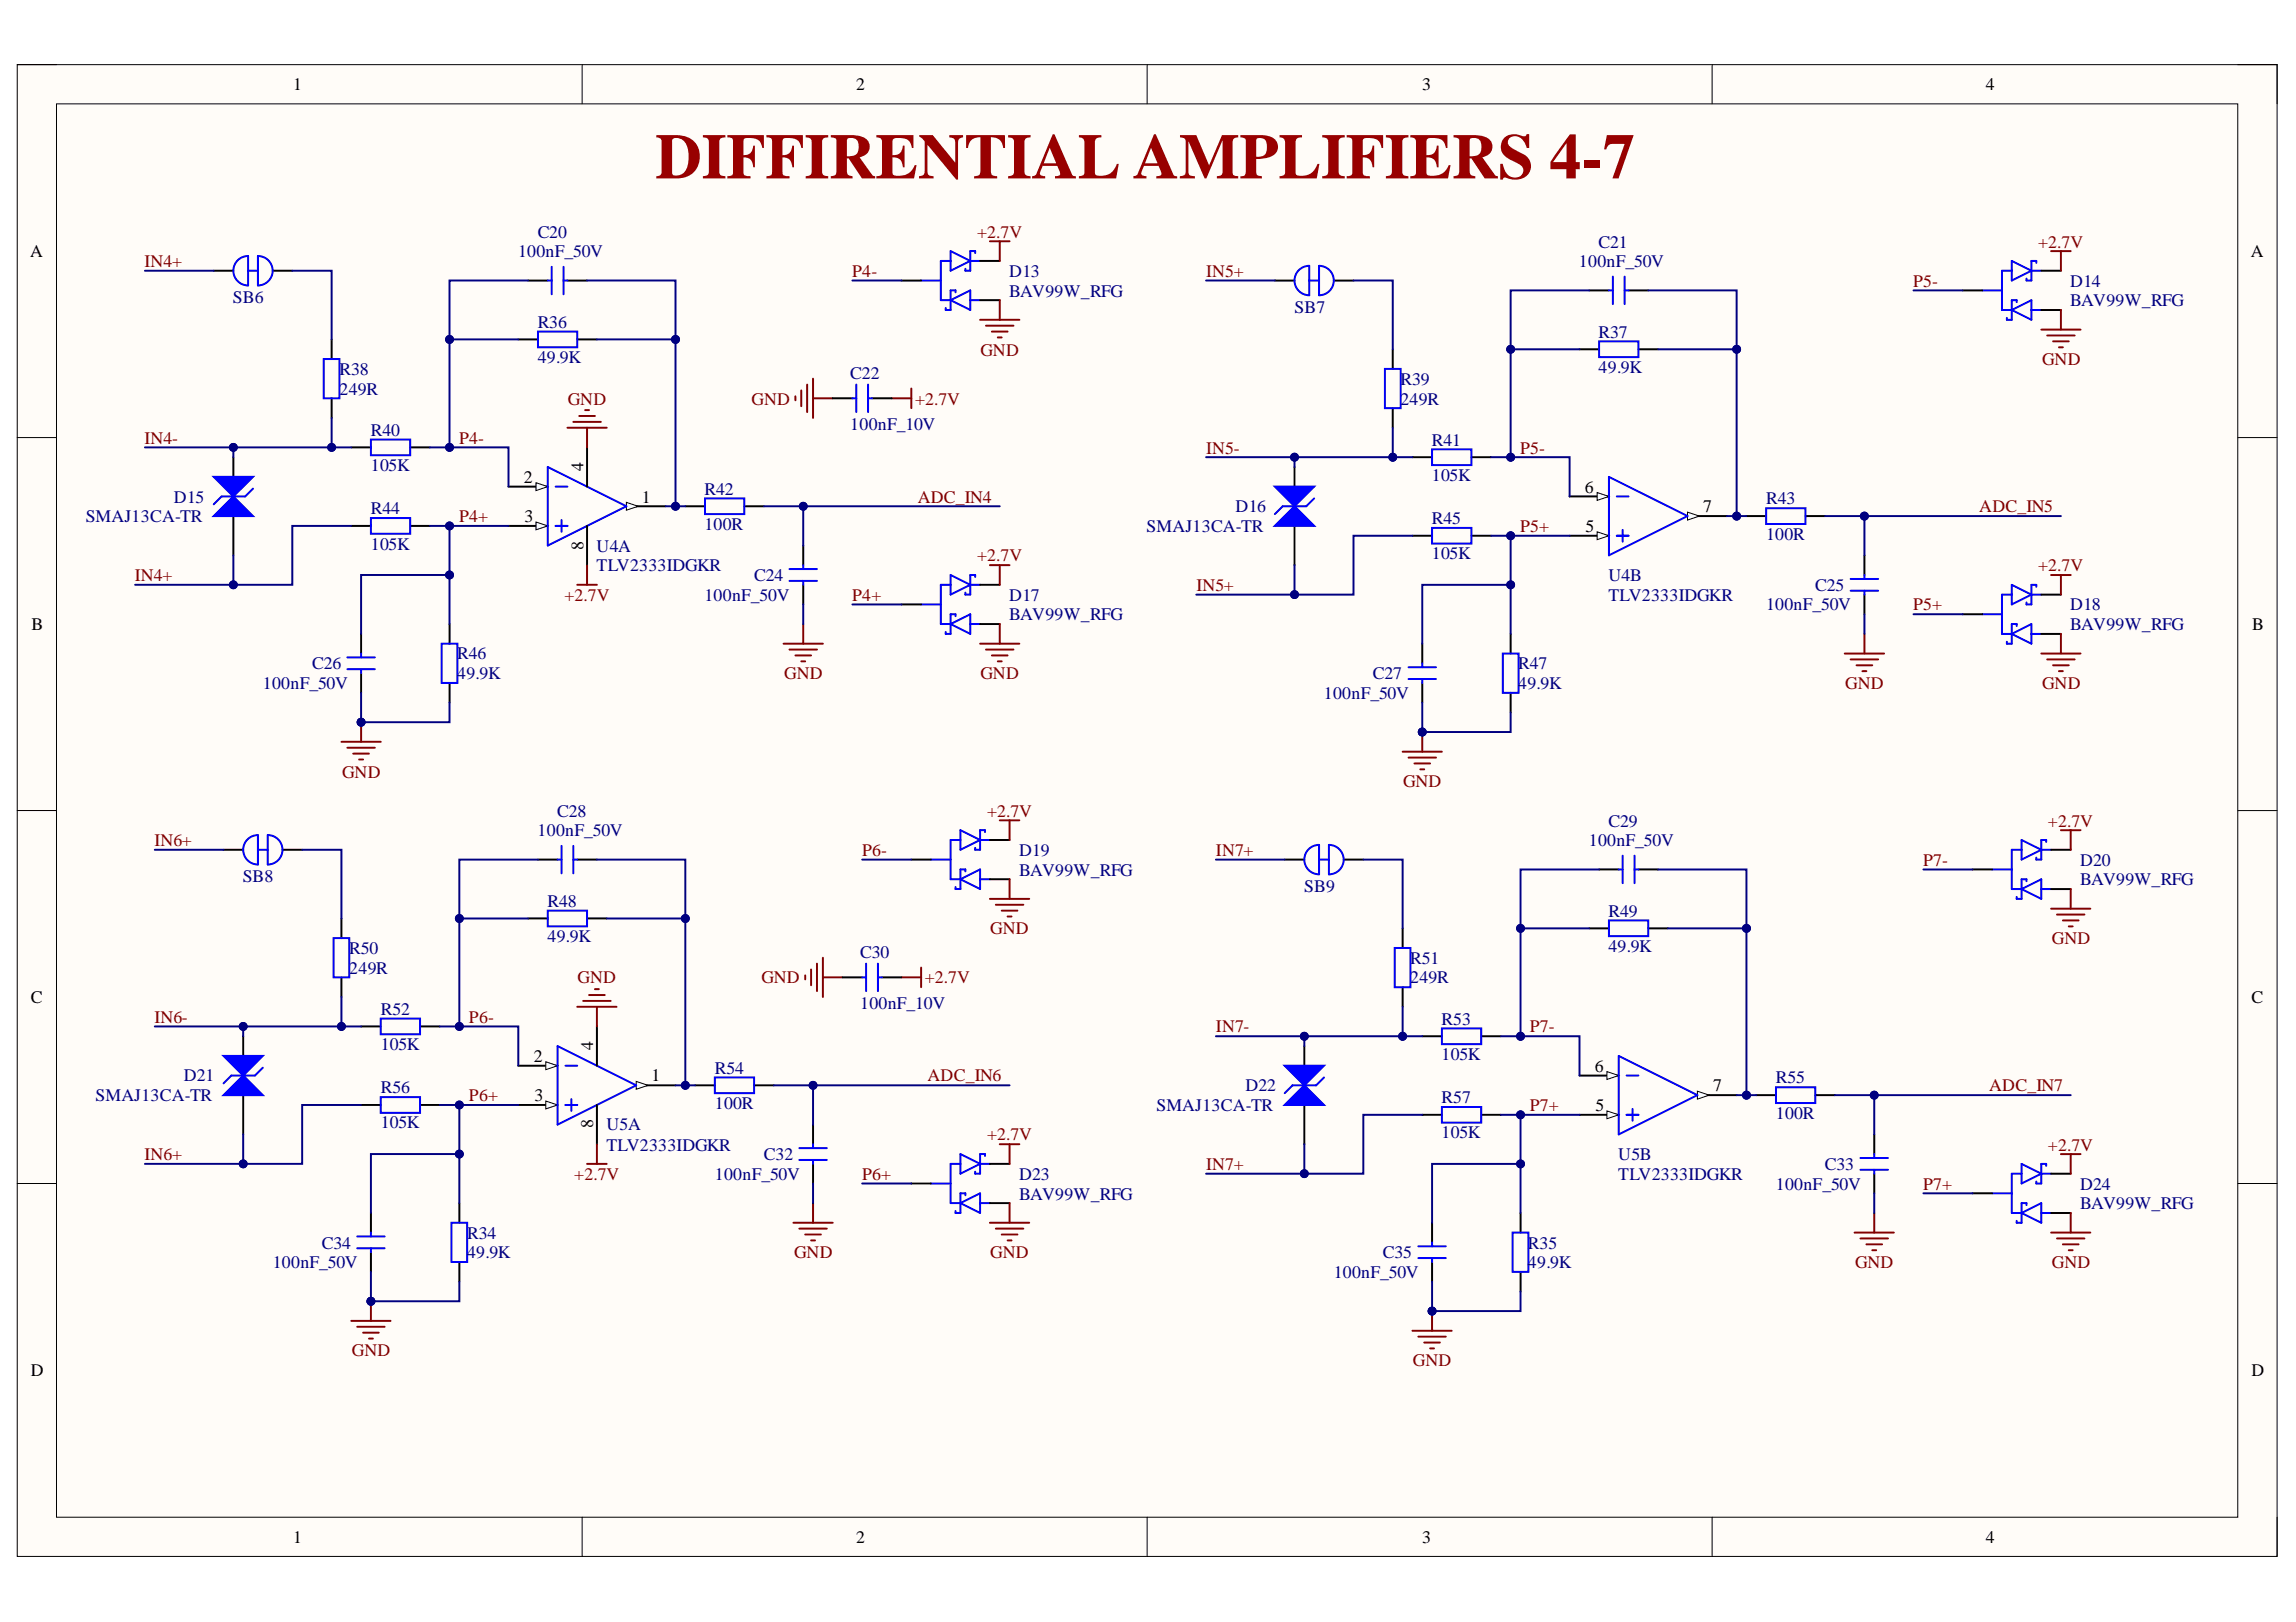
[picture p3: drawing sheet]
<svg xmlns="http://www.w3.org/2000/svg" width="297mm" height="210mm" viewBox="0 0 297 210" stroke-linecap="round" stroke-linejoin="round" font-family="sans-serif">
<defs><g id="words">
<text font-size="8.3" fill="#980000" x="84.8" y="23.1">DIFFIRENTIAL AMPLIFIERS 4-7</text>
<g font-size="2.3">
<text x="37.9" y="11.7">1</text>
<text x="110.8" y="11.7">2</text>
<text x="184" y="11.7">3</text>
<text x="256.9" y="11.7">4</text>
<text x="3.9" y="33.3">A</text>
<text x="291.2" y="33.3">A</text>
<text x="67.8" y="62.5">2</text>
<text x="75.5" y="61" transform="rotate(-90 75.5 61)">4</text>
<text x="83" y="65">1</text>
<text x="205" y="63.8">6</text>
<text x="67.9" y="67.6">3</text>
<text x="75.5" y="71.1" transform="rotate(-90 75.5 71.1)">8</text>
<text x="205.1" y="68.8">5</text>
<text x="220.4" y="66.3">7</text>
<text x="4.1" y="81.5">B</text>
<text x="291.4" y="81.5">B</text>
<text x="4" y="129.8">C</text>
<text x="291.3" y="129.8">C</text>
<text x="69.1" y="137.4">2</text>
<text x="76.8" y="135.9" transform="rotate(-90 76.8 135.9)">4</text>
<text x="69.1" y="142.5">3</text>
<text x="84.3" y="139.9">1</text>
<text x="206.3" y="138.7">6</text>
<text x="206.4" y="143.8">5</text>
<text x="221.6" y="141.2">7</text>
<text x="76.8" y="146" transform="rotate(-90 76.8 146)">8</text>
<text x="4" y="178.1">D</text>
<text x="291.3" y="178.1">D</text>
<text x="37.9" y="199.6">1</text>
<text x="110.8" y="199.6">2</text>
<text x="184" y="199.6">3</text>
<text x="256.9" y="199.6">4</text>
</g>
<g font-size="2.3" fill="#800000">
<text x="18.7" y="34.6">IN4+</text>
<text x="110.3" y="35.9">P4-</text>
<text x="126.4" y="30.8">+2.7V</text>
<text x="156" y="35.9">IN5+</text>
<text x="263.7" y="32.1">+2.7V</text>
<text x="247.5" y="37.1">P5-</text>
<text x="126.8" y="46">GND</text>
<text x="264.2" y="47.3">GND</text>
<text x="73.5" y="52.3">GND</text>
<text x="97.2" y="52.3">GND</text>
<text x="118.4" y="52.3">+2.7V</text>
<text x="18.7" y="57.4">IN4-</text>
<text x="59.4" y="57.4">P4-</text>
<text x="156" y="58.7">IN5-</text>
<text x="196.7" y="58.7">P5-</text>
<text x="118.7" y="65">ADC_IN4</text>
<text x="59.4" y="67.6">P4+</text>
<text x="196.7" y="68.8">P5+</text>
<text x="256.1" y="66.3">ADC_IN5</text>
<text x="17.4" y="75.2">IN4+</text>
<text x="73" y="77.7">+2.7V</text>
<text x="110.3" y="77.7">P4+</text>
<text x="126.4" y="72.6">+2.7V</text>
<text x="154.8" y="76.4">IN5+</text>
<text x="263.7" y="73.9">+2.7V</text>
<text x="247.5" y="79">P5+</text>
<text x="101.5" y="87.9">GND</text>
<text x="126.8" y="87.9">GND</text>
<text x="238.7" y="89.2">GND</text>
<text x="264.2" y="89.2">GND</text>
<text x="44.3" y="100.6">GND</text>
<text x="181.5" y="101.9">GND</text>
<text x="127.7" y="105.7">+2.7V</text>
<text x="265" y="107">+2.7V</text>
<text x="20" y="109.5">IN6+</text>
<text x="111.5" y="110.8">P6-</text>
<text x="157.3" y="110.8">IN7+</text>
<text x="248.8" y="112">P7-</text>
<text x="128.1" y="120.9">GND</text>
<text x="265.5" y="122.2">GND</text>
<text x="74.7" y="127.3">GND</text>
<text x="98.5" y="127.3">GND</text>
<text x="119.7" y="127.3">+2.7V</text>
<text x="20" y="132.3">IN6-</text>
<text x="60.7" y="132.3">P6-</text>
<text x="157.3" y="133.6">IN7-</text>
<text x="197.9" y="133.6">P7-</text>
<text x="60.7" y="142.5">P6+</text>
<text x="120" y="139.9">ADC_IN6</text>
<text x="197.9" y="143.7">P7+</text>
<text x="257.3" y="141.2">ADC_IN7</text>
<text x="127.7" y="147.6">+2.7V</text>
<text x="265" y="148.9">+2.7V</text>
<text x="18.7" y="150.2">IN6+</text>
<text x="74.3" y="152.7">+2.7V</text>
<text x="111.5" y="152.7">P6+</text>
<text x="156" y="151.4">IN7+</text>
<text x="248.8" y="154">P7+</text>
<text x="102.7" y="162.9">GND</text>
<text x="128.1" y="162.9">GND</text>
<text x="240" y="164.1">GND</text>
<text x="265.5" y="164.1">GND</text>
<text x="45.5" y="175.5">GND</text>
<text x="182.8" y="176.8">GND</text>
</g>
<g font-size="2.3" fill="#000080">
<text x="67" y="33.3">100nF_50V</text>
<text x="69.6" y="30.8">C20</text>
<text x="130.6" y="35.9">D13</text>
<text x="204.3" y="34.6">100nF_50V</text>
<text x="206.8" y="32.1">C21</text>
<text x="30.1" y="39.2">SB6</text>
<text x="130.6" y="38.4">BAV99W_RFG</text>
<text x="167.5" y="40.5">SB7</text>
<text x="267.8" y="37.1">D14</text>
<text x="267.8" y="39.7">BAV99W_RFG</text>
<text x="69.6" y="42.5">R36</text>
<text x="69.6" y="47">49.9K</text>
<text x="206.8" y="43.7">R37</text>
<text x="43.9" y="48.5">R38</text>
<text x="43.9" y="51.1">249R</text>
<text x="110" y="49">C22</text>
<text x="181.2" y="49.8">R39</text>
<text x="181.2" y="52.3">249R</text>
<text x="206.8" y="48.3">49.9K</text>
<text x="48" y="56.4">R40</text>
<text x="110" y="55.6">100nF_10V</text>
<text x="185.2" y="57.7">R41</text>
<text x="22.5" y="65">D15</text>
<text x="48" y="61">105K</text>
<text x="91.1" y="64">R42</text>
<text x="185.2" y="62.2">105K</text>
<text x="228.5" y="65.3">R43</text>
<text x="11.1" y="67.6">SMAJ13CA-TR</text>
<text x="48" y="66.6">R44</text>
<text x="48" y="71.1">105K</text>
<text x="77.2" y="71.4">U4A</text>
<text x="91.1" y="68.6">100R</text>
<text x="148.3" y="68.8">SMAJ13CA-TR</text>
<text x="159.9" y="66.3">D16</text>
<text x="185.2" y="67.8">R45</text>
<text x="228.5" y="69.8">100R</text>
<text x="77.2" y="73.9">TLV2333IDGKR</text>
<text x="91.1" y="77.7">100nF_50V</text>
<text x="97.6" y="75.2">C24</text>
<text x="130.6" y="77.7">D17</text>
<text x="185.2" y="72.4">105K</text>
<text x="208.1" y="75.2">U4B</text>
<text x="208.1" y="77.7">TLV2333IDGKR</text>
<text x="234.8" y="76.4">C25</text>
<text x="130.6" y="80.2">BAV99W_RFG</text>
<text x="228.5" y="79">100nF_50V</text>
<text x="267.8" y="79">D18</text>
<text x="267.8" y="81.5">BAV99W_RFG</text>
<text x="34" y="89.2">100nF_50V</text>
<text x="40.4" y="86.6">C26</text>
<text x="59.2" y="85.3">R46</text>
<text x="59.2" y="87.9">49.9K</text>
<text x="177.6" y="87.9">C27</text>
<text x="196.4" y="86.6">R47</text>
<text x="196.4" y="89.2">49.9K</text>
<text x="171.3" y="90.5">100nF_50V</text>
<text x="72.1" y="105.7">C28</text>
<text x="208.1" y="107">C29</text>
<text x="69.6" y="108.2">100nF_50V</text>
<text x="131.8" y="110.8">D19</text>
<text x="131.8" y="113.3">BAV99W_RFG</text>
<text x="205.5" y="109.5">100nF_50V</text>
<text x="269.1" y="112">D20</text>
<text x="31.4" y="114.2">SB8</text>
<text x="70.8" y="117.4">R48</text>
<text x="168.7" y="115.4">SB9</text>
<text x="208.1" y="118.6">R49</text>
<text x="269.1" y="114.6">BAV99W_RFG</text>
<text x="45.2" y="123.5">R50</text>
<text x="45.2" y="126">249R</text>
<text x="70.8" y="121.9">49.9K</text>
<text x="111.3" y="124">C30</text>
<text x="182.4" y="124.7">R51</text>
<text x="208.1" y="123.2">49.9K</text>
<text x="49.3" y="131.3">R52</text>
<text x="111.3" y="130.6">100nF_10V</text>
<text x="182.4" y="127.3">249R</text>
<text x="49.3" y="135.9">105K</text>
<text x="186.5" y="132.6">R53</text>
<text x="186.5" y="137.2">105K</text>
<text x="12.4" y="142.5">SMAJ13CA-TR</text>
<text x="23.8" y="139.9">D21</text>
<text x="49.3" y="141.5">R56</text>
<text x="92.5" y="138.9">R54</text>
<text x="92.5" y="143.5">100R</text>
<text x="149.6" y="143.8">SMAJ13CA-TR</text>
<text x="161.1" y="141.2">D22</text>
<text x="186.5" y="142.7">R57</text>
<text x="229.8" y="140.2">R55</text>
<text x="49.3" y="146">105K</text>
<text x="78.4" y="146.3">U5A</text>
<text x="78.4" y="148.9">TLV2333IDGKR</text>
<text x="186.5" y="147.3">105K</text>
<text x="229.8" y="144.8">100R</text>
<text x="92.5" y="152.7">100nF_50V</text>
<text x="98.8" y="150.2">C32</text>
<text x="131.8" y="152.7">D23</text>
<text x="131.8" y="155.2">BAV99W_RFG</text>
<text x="209.4" y="150.2">U5B</text>
<text x="209.4" y="152.7">TLV2333IDGKR</text>
<text x="229.7" y="154">100nF_50V</text>
<text x="236.1" y="151.4">C33</text>
<text x="269.1" y="154">D24</text>
<text x="41.6" y="161.6">C34</text>
<text x="60.4" y="160.3">R34</text>
<text x="197.7" y="161.6">R35</text>
<text x="269.1" y="156.5">BAV99W_RFG</text>
<text x="35.3" y="164.1">100nF_50V</text>
<text x="60.4" y="162.9">49.9K</text>
<text x="172.5" y="165.4">100nF_50V</text>
<text x="178.9" y="162.9">C35</text>
<text x="197.7" y="164.1">49.9K</text>
</g>
</g></defs>
<path d="M2.2 8.4h292.4v193h-292.4z" fill-rule="evenodd" fill="#fffcf8"/>
<path d="M2.2 8.4h292.4v193h-292.4z" fill="none" stroke="#000" stroke-width=".13"/>
<path d="M7.3 13.4h282.2v182.9h-282.2z" fill-rule="evenodd" fill="#fffcf8"/>
<g fill="none" stroke="#000" stroke-width=".13">
<path d="M2.2 8.4h5.1M7.3 13.4h282.2v182.9h-282.2zM75.3 8.4v5M148.4 8.4v5M221.5 8.4v5M289.5 8.4h5.1v5M2.2 56.6h5.1M289.5 56.6h5.1M2.2 104.9h5.1M289.5 104.9h5.1M2.2 153.2h5.1M289.5 153.2h5.1"/>
<path d="M75.3 196.3v5.1M148.4 196.3v5.1M221.5 196.3v5.1M294.6 196.3v5.1"/>
</g>
<path d="M81 65.5h5.1" fill="none" stroke="#000" stroke-width=".25"/>
<path d="M81 65l1.6 .5-1.6 .5z" fill="#f8fcff"/>
<path d="M81 65l1.6 .5-1.6 .5z" fill="none" stroke="#000" stroke-width=".13"/>
<path d="M65.8 63h5.1" fill="none" stroke="#000" stroke-width=".25"/>
<path d="M69.3 62.5l1.6 .5-1.6 .5z" fill="#f8fcff"/>
<path d="M69.3 62.5l1.6 .5-1.6 .5z" fill="none" stroke="#000" stroke-width=".13"/>
<path d="M65.8 68.1h5.1" fill="none" stroke="#000" stroke-width=".25"/>
<path d="M69.3 67.6l1.6 .5-1.6 .5z" fill="#f8fcff"/>
<path d="M69.3 67.6l1.6 .5-1.6 .5z" fill="none" stroke="#000" stroke-width=".13"/>
<g fill="none" stroke="#00f" stroke-width=".25">
<path d="M70.9 36.3h.5M71.4 34.5v3.6M72.9 36.3h.5M72.9 34.5v3.6M119.2 36.3h2.5M123 32.5l2.5 1.3-2.5 1.2zM123 33.8h-1.3v5h1.3M123 38.8l2.5-1.2v2.5zM123.6 37.8v-.2h-.6v2.5h-.7v-.2M125.5 38.8h1.3M125.5 33.8h1.3M126.2 32.7v-.2h-.7v2.5h-.6v-.2"/>
<path d="M41.9 46.5h2v5h-2zM48 56.9h5.1v2h-5.1zM69.6 42.9h5.1v2h-5.1zM110.3 51.5h.5M110.8 49.8v3.5M112.3 49.8v3.5M112.3 51.5h.5M48 67h5.1v2.1h-5.1zM70.9 60.4l10.1 5.1-10.1 5.1zM71.9 63h1.5M71.9 68.1h1.5M72.6 67.3v1.5"/>
<path d="M91.2 64.5h5.1v2h-5.1zM119.2 78.2h2.5M123 74.4l2.5 1.3-2.5 1.2zM123 75.7h-1.3v5.1h1.3M123.6 79.7v-.2h-.6v2.5h-.7v-.2M125.5 75.7h1.3M126.2 74.7v-.3h-.7v2.5h-.6v-.2M44.9 86.6h3.6M44.9 85.1h3.6M46.7 84.6v.5M46.7 86.6v.5M57.1 83.3h2.1v5.1h-2.1z"/>
<path d="M123 80.8l2.5-1.3v2.5zM125.5 80.8h1.3"/>
</g>
<g fill="none" stroke="#000" stroke-width=".25">
<path d="M68.3 36.3h2.6M73.4 36.3h2.5M116.6 36.3h2.6M126.8 38.8h2.5M126.8 33.8h2.5M30.2 59.2v5M42.9 43.9v2.6M42.9 51.5v2.6M45.4 57.9h2.6M53.1 57.9h2.5M67.1 43.9h2.5M74.7 43.9h2.5"/>
<path d="M75.9 57.9v5.1M107.7 51.5h2.6M112.8 51.5h2.6M30.2 66.8v5.1M45.4 68.1h2.6M53.1 68.1h2.5M75.9 68.1v5M88.7 65.5h2.5M96.3 65.5h2.5M116.6 78.2h2.6M126.8 75.7h2.5M46.7 82v2.6"/>
<path d="M46.7 87.1v2.6M58.2 80.8v2.5M58.2 88.4v2.5M126.8 80.8h2.5"/>
</g>
<g fill="none" stroke="#800000" stroke-width=".25">
<path d="M128.1 31.2h2.5M129.3 31.2v2.6M129.3 38.8v2.6M73.4 55.4h5.1M74.2 54.6h3.5M74.9 53.8h2.1M75.7 53.1h.5M75.9 55.4v2.5M102.9 51.3v.5M103.7 50.5v2.1M104.4 49.8v3.5M105.2 49v5.1"/>
<path d="M105.2 51.5h2.5M115.4 51.5h2.5M117.9 50.3v2.5M126.8 41.4h5.1M127.6 42.1h3.5M128.3 42.9h2.1M129.1 43.7h.5M74.7 75.7h2.5M75.9 73.1v2.6M128.1 73.1h2.5M129.3 73.1v2.6M126.8 83.3h5.1"/>
<path d="M127.6 84.1h3.5M128.3 84.8h2.1M129.1 85.6h.5M129.3 80.8v2.5"/>
</g>
<path d="M30.2 64.2l2.5 2.6h-5z" fill="#00f"/>
<path d="M30.2 64.2l2.5 2.6h-5zM32.7 63.2l-1 1h-3l-1 1.1" fill="none" stroke="#00f" stroke-width=".25"/>
<path d="M27.7 61.7h5l-2.5 2.5z" fill="#00f"/>
<path d="M30.7 33.7l.9-.5 .5-.1v3.8a1.91 1.91 0 0 1-1.8-1.1 1.91 1.91 0 0 1 .4-2.1zM32.1 35h1.3M33.4 33.1a1.91 1.91 0 0 1 1.9 1.9 1.91 1.91 0 0 1-1.9 1.9zM27.7 61.7h5l-2.5 2.5z" fill="none" stroke="#00f" stroke-width=".25"/>
<path d="M27.7 35h2.5M35.3 35h2.5" fill="none" stroke="#000" stroke-width=".25"/>
<path d="M44.2 96h5.1M44.9 96.8h3.6M45.7 97.5h2M46.5 98.3h.5M46.7 93.5v2.5" fill="none" stroke="#800000" stroke-width=".25"/>
<circle cx="46.7" cy="93.5" r=".51" fill="#000080"/>
<circle cx="46.7" cy="93.5" r=".51" fill="none" stroke="#000080" stroke-width=".13"/>
<path d="M103.9 70.6v2.5M103.9 75.7v2.5" fill="none" stroke="#000" stroke-width=".25"/>
<path d="M102.1 75.2h3.6M102.1 73.6h3.6M103.9 73.1v.5M103.9 75.2v.5" fill="none" stroke="#00f" stroke-width=".25"/>
<path d="M101.4 83.3h5.1M102.1 84.1h3.6M102.9 84.8h2M103.7 85.6h.5M103.9 80.8v2.5" fill="none" stroke="#800000" stroke-width=".25"/>
<path d="M55.6 68.1h10.2" fill="none" stroke="#000080" stroke-width=".25"/>
<circle cx="58.2" cy="68.1" r=".51" fill="#000080"/>
<circle cx="58.2" cy="68.1" r=".51" fill="none" stroke="#000080" stroke-width=".13"/>
<path d="M55.6 57.9h2.6M110.3 78.2h6.3" fill="none" stroke="#000080" stroke-width=".25"/>
<circle cx="58.2" cy="57.9" r=".51" fill="#000080"/>
<circle cx="58.2" cy="57.9" r=".51" fill="none" stroke="#000080" stroke-width=".13"/>
<path d="M45.4 68.1h-7.6v7.6h-20.3" fill="none" stroke="#000080" stroke-width=".25"/>
<circle cx="30.2" cy="75.7" r=".51" fill="#000080"/>
<circle cx="30.2" cy="75.7" r=".51" fill="none" stroke="#000080" stroke-width=".13"/>
<path d="M42.9 57.9h2.5" fill="none" stroke="#000080" stroke-width=".25"/>
<circle cx="42.9" cy="57.9" r=".51" fill="#000080"/>
<circle cx="42.9" cy="57.9" r=".51" fill="none" stroke="#000080" stroke-width=".13"/>
<path d="M86.1 65.5h1.3" fill="none" stroke="#000080" stroke-width=".25"/>
<circle cx="87.4" cy="65.5" r=".51" fill="#000080"/>
<circle cx="87.4" cy="65.5" r=".51" fill="none" stroke="#000080" stroke-width=".13"/>
<path d="M42.9 54.1v3.8h-24.2" fill="none" stroke="#000080" stroke-width=".25"/>
<circle cx="30.2" cy="57.9" r=".51" fill="#000080"/>
<circle cx="30.2" cy="57.9" r=".51" fill="none" stroke="#000080" stroke-width=".13"/>
<circle cx="42.9" cy="57.9" r=".51" fill="#000080"/>
<circle cx="42.9" cy="57.9" r=".51" fill="none" stroke="#000080" stroke-width=".13"/>
<path d="M58.2 68.1v12.7" fill="none" stroke="#000080" stroke-width=".25"/>
<circle cx="58.2" cy="68.1" r=".51" fill="#000080"/>
<circle cx="58.2" cy="68.1" r=".51" fill="none" stroke="#000080" stroke-width=".13"/>
<circle cx="58.2" cy="74.4" r=".51" fill="#000080"/>
<circle cx="58.2" cy="74.4" r=".51" fill="none" stroke="#000080" stroke-width=".13"/>
<path d="M46.7 89.7v3.8" fill="none" stroke="#000080" stroke-width=".25"/>
<circle cx="46.7" cy="93.5" r=".51" fill="#000080"/>
<circle cx="46.7" cy="93.5" r=".51" fill="none" stroke="#000080" stroke-width=".13"/>
<path d="M58.2 90.9v2.6h-11.5" fill="none" stroke="#000080" stroke-width=".25"/>
<circle cx="46.7" cy="93.5" r=".51" fill="#000080"/>
<circle cx="46.7" cy="93.5" r=".51" fill="none" stroke="#000080" stroke-width=".13"/>
<path d="M30.2 57.9v1.3" fill="none" stroke="#000080" stroke-width=".25"/>
<circle cx="30.2" cy="57.9" r=".51" fill="#000080"/>
<circle cx="30.2" cy="57.9" r=".51" fill="none" stroke="#000080" stroke-width=".13"/>
<path d="M30.2 71.9v3.8" fill="none" stroke="#000080" stroke-width=".25"/>
<circle cx="30.2" cy="75.7" r=".51" fill="#000080"/>
<circle cx="30.2" cy="75.7" r=".51" fill="none" stroke="#000080" stroke-width=".13"/>
<path d="M18.7 35h9M37.8 35h5.1v8.9M58.2 74.4h-11.5v7.6" fill="none" stroke="#000080" stroke-width=".25"/>
<circle cx="58.2" cy="74.4" r=".51" fill="#000080"/>
<circle cx="58.2" cy="74.4" r=".51" fill="none" stroke="#000080" stroke-width=".13"/>
<path d="M68.3 36.3h-10.1v21.6h7.6v5.1" fill="none" stroke="#000080" stroke-width=".25"/>
<circle cx="58.2" cy="43.9" r=".51" fill="#000080"/>
<circle cx="58.2" cy="43.9" r=".51" fill="none" stroke="#000080" stroke-width=".13"/>
<circle cx="58.2" cy="57.9" r=".51" fill="#000080"/>
<circle cx="58.2" cy="57.9" r=".51" fill="none" stroke="#000080" stroke-width=".13"/>
<path d="M75.9 36.3h11.5v29.2h1.3" fill="none" stroke="#000080" stroke-width=".25"/>
<circle cx="87.4" cy="43.9" r=".51" fill="#000080"/>
<circle cx="87.4" cy="43.9" r=".51" fill="none" stroke="#000080" stroke-width=".13"/>
<circle cx="87.4" cy="65.5" r=".51" fill="#000080"/>
<circle cx="87.4" cy="65.5" r=".51" fill="none" stroke="#000080" stroke-width=".13"/>
<path d="M58.2 43.9h8.9" fill="none" stroke="#000080" stroke-width=".25"/>
<circle cx="58.2" cy="43.9" r=".51" fill="#000080"/>
<circle cx="58.2" cy="43.9" r=".51" fill="none" stroke="#000080" stroke-width=".13"/>
<path d="M77.2 43.9h10.2" fill="none" stroke="#000080" stroke-width=".25"/>
<circle cx="87.4" cy="43.9" r=".51" fill="#000080"/>
<circle cx="87.4" cy="43.9" r=".51" fill="none" stroke="#000080" stroke-width=".13"/>
<path d="M98.8 65.5h30.5M103.9 78.2v2.6" fill="none" stroke="#000080" stroke-width=".25"/>
<circle cx="103.9" cy="65.5" r=".51" fill="#000080"/>
<circle cx="103.9" cy="65.5" r=".51" fill="none" stroke="#000080" stroke-width=".13"/>
<path d="M110.3 36.3h6.3M103.9 65.5v5.1" fill="none" stroke="#000080" stroke-width=".25"/>
<circle cx="103.9" cy="65.5" r=".51" fill="#000080"/>
<circle cx="103.9" cy="65.5" r=".51" fill="none" stroke="#000080" stroke-width=".13"/>
<path d="M218.3 66.8h5.1" fill="none" stroke="#000" stroke-width=".25"/>
<path d="M218.3 66.3l1.5 .5-1.5 .5z" fill="#f8fcff"/>
<path d="M218.3 66.3l1.5 .5-1.5 .5z" fill="none" stroke="#000" stroke-width=".13"/>
<path d="M203.1 64.2h5.1" fill="none" stroke="#000" stroke-width=".25"/>
<path d="M206.6 63.7l1.6 .5-1.6 .6z" fill="#f8fcff"/>
<path d="M206.6 63.7l1.6 .5-1.6 .6z" fill="none" stroke="#000" stroke-width=".13"/>
<path d="M203.1 69.3h5.1" fill="none" stroke="#000" stroke-width=".25"/>
<path d="M206.6 68.8l1.6 .5-1.6 .5z" fill="#f8fcff"/>
<path d="M206.6 68.8l1.6 .5-1.6 .5z" fill="none" stroke="#000" stroke-width=".13"/>
<g fill="none" stroke="#00f" stroke-width=".25">
<path d="M208.2 37.6h.5M208.7 35.8v3.6M210.2 37.6h.5M210.2 35.8v3.6M256.5 37.6h2.5M260.3 33.8l2.5 1.2-2.5 1.3zM260.3 35h-1.3v5.1h1.3M260.9 39.1v-.3h-.6v2.6h-.7v-.3M262.8 35h1.3M263.4 34v-.2h-.6v2.5h-.6v-.3M179.2 47.7h2v5.1h-2zM185.3 58.1h5.1v2.1h-5.1z"/>
<path d="M206.9 44.2h5.1v2h-5.1zM260.3 40.1l2.5-1.3v2.6zM262.8 40.1h1.3M185.3 68.3h5.1v2h-5.1zM208.2 61.7l10.1 5.1-10.1 5.1zM209.2 64.2h1.5M209.2 69.3h1.5M209.9 68.6v1.5M228.5 65.8h5.1v2h-5.1zM256.5 79.5h2.5M260.3 75.7l2.5 1.3-2.5 1.2zM260.3 77h-1.3v5h1.3"/>
<path d="M262.8 77h1.3M263.4 75.9v-.2h-.6v2.5h-.6v-.2M182.2 87.9h3.6M182.2 86.3h3.6M184 85.8v.5M184 87.9v.5M194.4 84.6h2.1v5.1h-2.1zM260.3 82l2.5-1.2v2.5zM260.9 81v-.2h-.6v2.5h-.7v-.2M262.8 82h1.3"/>
</g>
<g fill="none" stroke="#000" stroke-width=".25">
<path d="M205.6 37.6h2.6M210.7 37.6h2.5M253.9 37.6h2.6M264.1 35h2.5M180.2 45.2v2.5M180.2 52.8v2.6M182.7 59.2h2.6M190.4 59.2h2.5M204.3 45.2h2.6M212 45.2h2.5M264.1 40.1h2.5M167.5 60.4v5.1"/>
<path d="M167.5 68.1v5M182.7 69.3h2.6M190.4 69.3h2.5M225.9 66.8h2.6M233.6 66.8h2.5M253.9 79.5h2.6M264.1 77h2.5M184 83.3v2.5M184 88.4v2.5M195.4 82v2.6M195.4 89.7v2.5M264.1 82h2.5"/>
</g>
<g fill="none" stroke="#800000" stroke-width=".25">
<path d="M265.4 32.5h2.5M266.6 32.5v2.5M264.1 42.7h5.1M264.8 43.4h3.6M265.6 44.2h2M266.4 44.9h.5M266.6 40.1v2.6M265.4 74.4h2.5M266.6 74.4v2.6M264.1 84.6h5.1M264.8 85.3h3.6M265.6 86.1h2"/>
<path d="M266.4 86.9h.5M266.6 82v2.6"/>
</g>
<path d="M164.9 68.1l2.6-2.6 2.5 2.6z" fill="#00f"/>
<path d="M164.9 68.1l2.6-2.6 2.5 2.6zM170 64.5l-1 1h-3.1l-1 1" fill="none" stroke="#00f" stroke-width=".25"/>
<path d="M164.9 63h5.1l-2.5 2.5z" fill="#00f"/>
<path d="M168 35l.9-.5 .5-.1v3.8a1.9 1.9 0 0 1-1.8-1.2 1.9 1.9 0 0 1 .4-2zM169.4 36.3h1.3M170.6 34.4a1.91 1.91 0 0 1 2 1.9 1.91 1.91 0 0 1-1.9 1.9zM164.9 63h5.1l-2.5 2.5z" fill="none" stroke="#00f" stroke-width=".25"/>
<path d="M164.9 36.3h2.6M172.6 36.3h2.5" fill="none" stroke="#000" stroke-width=".25"/>
<path d="M181.5 97.3h5M182.2 98h3.6M183 98.8h2M183.7 99.6h.6M184 94.7v2.6" fill="none" stroke="#800000" stroke-width=".25"/>
<circle cx="184" cy="94.7" r=".51" fill="#000080"/>
<circle cx="184" cy="94.7" r=".51" fill="none" stroke="#000080" stroke-width=".13"/>
<path d="M241.2 71.9v2.5M241.2 77v2.5" fill="none" stroke="#000" stroke-width=".25"/>
<path d="M239.4 76.4h3.6M239.4 74.9h3.6M241.2 74.4v.5M241.2 76.4v.6" fill="none" stroke="#00f" stroke-width=".25"/>
<path d="M238.7 84.6h5M239.4 85.3h3.6M240.2 86.1h2M240.9 86.9h.6M241.2 82v2.6" fill="none" stroke="#800000" stroke-width=".25"/>
<path d="M192.9 69.3h10.2" fill="none" stroke="#000080" stroke-width=".25"/>
<circle cx="195.4" cy="69.3" r=".51" fill="#000080"/>
<circle cx="195.4" cy="69.3" r=".51" fill="none" stroke="#000080" stroke-width=".13"/>
<path d="M192.9 59.2h2.5M247.6 79.5h6.3" fill="none" stroke="#000080" stroke-width=".25"/>
<circle cx="195.4" cy="59.2" r=".51" fill="#000080"/>
<circle cx="195.4" cy="59.2" r=".51" fill="none" stroke="#000080" stroke-width=".13"/>
<path d="M182.7 69.3h-7.6v7.7h-20.3" fill="none" stroke="#000080" stroke-width=".25"/>
<circle cx="167.5" cy="76.9" r=".51" fill="#000080"/>
<circle cx="167.5" cy="76.9" r=".51" fill="none" stroke="#000080" stroke-width=".13"/>
<path d="M180.2 59.2h2.5" fill="none" stroke="#000080" stroke-width=".25"/>
<circle cx="180.2" cy="59.2" r=".51" fill="#000080"/>
<circle cx="180.2" cy="59.2" r=".51" fill="none" stroke="#000080" stroke-width=".13"/>
<path d="M223.4 66.8h1.3" fill="none" stroke="#000080" stroke-width=".25"/>
<circle cx="224.7" cy="66.8" r=".51" fill="#000080"/>
<circle cx="224.7" cy="66.8" r=".51" fill="none" stroke="#000080" stroke-width=".13"/>
<path d="M180.2 55.4v3.8h-24.2" fill="none" stroke="#000080" stroke-width=".25"/>
<circle cx="167.5" cy="59.2" r=".51" fill="#000080"/>
<circle cx="167.5" cy="59.2" r=".51" fill="none" stroke="#000080" stroke-width=".13"/>
<circle cx="180.2" cy="59.2" r=".51" fill="#000080"/>
<circle cx="180.2" cy="59.2" r=".51" fill="none" stroke="#000080" stroke-width=".13"/>
<path d="M195.4 69.3v12.7" fill="none" stroke="#000080" stroke-width=".25"/>
<circle cx="195.4" cy="69.3" r=".51" fill="#000080"/>
<circle cx="195.4" cy="69.3" r=".51" fill="none" stroke="#000080" stroke-width=".13"/>
<circle cx="195.4" cy="75.7" r=".51" fill="#000080"/>
<circle cx="195.4" cy="75.7" r=".51" fill="none" stroke="#000080" stroke-width=".13"/>
<path d="M184 90.9v3.8" fill="none" stroke="#000080" stroke-width=".25"/>
<circle cx="184" cy="94.7" r=".51" fill="#000080"/>
<circle cx="184" cy="94.7" r=".51" fill="none" stroke="#000080" stroke-width=".13"/>
<path d="M195.4 92.2v2.5h-11.4" fill="none" stroke="#000080" stroke-width=".25"/>
<circle cx="184" cy="94.7" r=".51" fill="#000080"/>
<circle cx="184" cy="94.7" r=".51" fill="none" stroke="#000080" stroke-width=".13"/>
<path d="M167.5 59.2v1.2" fill="none" stroke="#000080" stroke-width=".25"/>
<circle cx="167.5" cy="59.2" r=".51" fill="#000080"/>
<circle cx="167.5" cy="59.2" r=".51" fill="none" stroke="#000080" stroke-width=".13"/>
<path d="M167.5 73.1v3.8" fill="none" stroke="#000080" stroke-width=".25"/>
<circle cx="167.5" cy="76.9" r=".51" fill="#000080"/>
<circle cx="167.5" cy="76.9" r=".51" fill="none" stroke="#000080" stroke-width=".13"/>
<path d="M156 36.3h8.9M175.1 36.3h5.1v8.9M195.4 75.7h-11.4v7.6" fill="none" stroke="#000080" stroke-width=".25"/>
<circle cx="195.4" cy="75.7" r=".51" fill="#000080"/>
<circle cx="195.4" cy="75.7" r=".51" fill="none" stroke="#000080" stroke-width=".13"/>
<path d="M205.6 37.6h-10.2v21.6h7.7v5" fill="none" stroke="#000080" stroke-width=".25"/>
<circle cx="195.4" cy="45.2" r=".51" fill="#000080"/>
<circle cx="195.4" cy="45.2" r=".51" fill="none" stroke="#000080" stroke-width=".13"/>
<circle cx="195.4" cy="59.2" r=".51" fill="#000080"/>
<circle cx="195.4" cy="59.2" r=".51" fill="none" stroke="#000080" stroke-width=".13"/>
<path d="M213.2 37.6h11.5v29.2h1.2" fill="none" stroke="#000080" stroke-width=".25"/>
<circle cx="224.7" cy="45.2" r=".51" fill="#000080"/>
<circle cx="224.7" cy="45.2" r=".51" fill="none" stroke="#000080" stroke-width=".13"/>
<circle cx="224.7" cy="66.8" r=".51" fill="#000080"/>
<circle cx="224.7" cy="66.8" r=".51" fill="none" stroke="#000080" stroke-width=".13"/>
<path d="M195.4 45.2h8.9" fill="none" stroke="#000080" stroke-width=".25"/>
<circle cx="195.4" cy="45.2" r=".51" fill="#000080"/>
<circle cx="195.4" cy="45.2" r=".51" fill="none" stroke="#000080" stroke-width=".13"/>
<path d="M214.5 45.2h10.2" fill="none" stroke="#000080" stroke-width=".25"/>
<circle cx="224.7" cy="45.2" r=".51" fill="#000080"/>
<circle cx="224.7" cy="45.2" r=".51" fill="none" stroke="#000080" stroke-width=".13"/>
<path d="M236.1 66.8h30.5M241.2 79.5v2.5" fill="none" stroke="#000080" stroke-width=".25"/>
<circle cx="241.2" cy="66.8" r=".51" fill="#000080"/>
<circle cx="241.2" cy="66.8" r=".51" fill="none" stroke="#000080" stroke-width=".13"/>
<path d="M247.6 37.6h6.3M241.2 66.8v5.1" fill="none" stroke="#000080" stroke-width=".25"/>
<circle cx="241.2" cy="66.8" r=".51" fill="#000080"/>
<circle cx="241.2" cy="66.8" r=".51" fill="none" stroke="#000080" stroke-width=".13"/>
<path d="M82.3 140.5h5.1" fill="none" stroke="#000" stroke-width=".25"/>
<path d="M82.3 139.9l1.5 .6-1.5 .5z" fill="#f8fcff"/>
<path d="M82.3 139.9l1.5 .6-1.5 .5z" fill="none" stroke="#000" stroke-width=".13"/>
<path d="M67.1 137.9h5" fill="none" stroke="#000" stroke-width=".25"/>
<path d="M70.6 137.4l1.5 .5-1.5 .5z" fill="#f8fcff"/>
<path d="M70.6 137.4l1.5 .5-1.5 .5z" fill="none" stroke="#000" stroke-width=".13"/>
<path d="M67.1 143h5" fill="none" stroke="#000" stroke-width=".25"/>
<path d="M70.6 142.5l1.5 .5-1.5 .5z" fill="#f8fcff"/>
<path d="M70.6 142.5l1.5 .5-1.5 .5z" fill="none" stroke="#000" stroke-width=".13"/>
<g fill="none" stroke="#00f" stroke-width=".25">
<path d="M70.9 117.8h5v2.1h-5zM72.1 111.2h.5M72.6 109.5v3.5M74.2 111.2h.5M74.2 109.5v3.5M120.4 111.2h2.6M124.3 113.8l2.5-1.3v2.5zM124.3 107.4l2.5 1.3-2.5 1.3zM124.3 108.7h-1.3v5.1h1.3M124.9 112.8v-.3h-.6v2.5h-.7v-.2M126.8 113.8h1.3M126.8 108.7h1.3"/>
<path d="M127.4 107.7v-.3h-.6v2.6h-.6v-.3M43.2 121.4h2v5.1h-2zM49.3 131.8h5v2h-5zM72.1 135.4l10.2 5.1-10.2 5zM73.2 137.9h1.5M92.5 139.4h5.1v2.1h-5.1zM111.5 126.5h.6M112.1 124.7v3.6M113.6 124.7v3.6M113.6 126.5h.5M48 159.5v.5M49.3 142h5v2h-5z"/>
<path d="M58.4 158.2h2v5.1h-2zM73.2 143h1.5M73.9 142.2v1.6M120.4 153.2h2.6M124.3 155.7l2.5-1.3v2.6zM124.3 149.3l2.5 1.3-2.5 1.3zM124.3 150.6h-1.3v5.1h1.3M124.9 154.7v-.3h-.6v2.6h-.7v-.3M126.8 155.7h1.3M126.8 150.6h1.3M127.4 149.6v-.3h-.6v2.6h-.6v-.3M46.2 161.5h3.6"/>
<path d="M46.2 160h3.6M48 161.5v.5"/>
</g>
<g fill="none" stroke="#000" stroke-width=".25">
<path d="M44.2 118.9v2.5M68.3 118.9h2.6M69.6 111.2h2.5M74.7 111.2h2.5M75.9 118.9h2.6M117.9 111.2h2.5M128.1 113.8h2.5M128.1 108.7h2.5M31.5 134.1v5.1M44.2 126.5v2.5M46.7 132.8h2.6M54.3 132.8h2.6"/>
<path d="M77.2 132.8v5.1M109 126.5h2.5M114.1 126.5h2.5M31.5 141.7v5.1M46.7 143h2.6M48 157v2.5M54.3 143h2.6M59.4 155.7v2.5M77.2 143v5.1M89.9 140.5h2.6M97.6 140.5h2.5M117.9 153.2h2.5"/>
<path d="M128.1 155.7h2.5M128.1 150.6h2.5M48 162v2.6M59.4 163.3v2.6"/>
</g>
<g fill="none" stroke="#800000" stroke-width=".25">
<path d="M128.1 116.3h5.1M128.8 117.1h3.6M129.3 106.2h2.6M129.6 117.8h2M130.4 118.6h.5M130.6 106.2v2.5M130.6 113.8v2.5M74.7 130.3h5.1M75.4 129.5h3.6M76.2 128.8h2M77 128h.5M77.2 130.3v2.5"/>
<path d="M104.2 126.2v.5M104.9 125.5v2M105.7 124.7v3.6M106.5 123.9v5.1M106.5 126.5h2.5M116.6 126.5h2.6M119.2 125.2v2.6M75.9 150.6h2.6M77.2 148.1v2.5M128.1 158.2h5.1M128.8 159h3.6M129.3 148.1h2.6"/>
<path d="M129.6 159.8h2M130.6 148.1v2.5M130.6 155.7v2.5M130.4 160.5h.5"/>
</g>
<path d="M28.9 141.7l2.6-2.5 2.5 2.5z" fill="#00f"/>
<path d="M34 138.2l-1 1h-3.1l-1 1M28.9 141.7l2.6-2.5 2.5 2.5z" fill="none" stroke="#00f" stroke-width=".25"/>
<path d="M28.9 136.6h5.1l-2.5 2.6z" fill="#00f"/>
<path d="M32 108.6l.9-.5h.5v3.8a1.91 1.91 0 0 1-1.8-1.2 1.91 1.91 0 0 1 .4-2.1zM33.4 110h1.2M34.6 108.1a1.91 1.91 0 0 1 1.9 1.9 1.91 1.91 0 0 1-1.9 1.9zM28.9 136.6h5.1l-2.5 2.6z" fill="none" stroke="#00f" stroke-width=".25"/>
<path d="M28.9 110h2.6M36.5 110h2.6" fill="none" stroke="#000" stroke-width=".25"/>
<path d="M45.4 170.9h5.1M46.2 171.7h3.6M47 172.5h2M47.7 173.2h.5M48 168.4v2.5" fill="none" stroke="#800000" stroke-width=".25"/>
<circle cx="48" cy="168.4" r=".51" fill="#000080"/>
<circle cx="48" cy="168.4" r=".51" fill="none" stroke="#000080" stroke-width=".13"/>
<path d="M105.2 145.5v2.6M105.2 150.6v2.6" fill="none" stroke="#000" stroke-width=".25"/>
<path d="M103.4 150.1h3.6M103.4 148.6h3.6M105.2 148.1v.5M105.2 150.1v.5" fill="none" stroke="#00f" stroke-width=".25"/>
<path d="M102.6 158.2h5.1M103.4 159h3.6M104.2 159.8h2M105.2 155.7v2.5M104.9 160.5h.5" fill="none" stroke="#800000" stroke-width=".25"/>
<path d="M56.9 143h10.2" fill="none" stroke="#000080" stroke-width=".25"/>
<circle cx="59.4" cy="143" r=".51" fill="#000080"/>
<circle cx="59.4" cy="143" r=".51" fill="none" stroke="#000080" stroke-width=".13"/>
<path d="M56.9 132.8h2.5M111.5 153.2h6.4" fill="none" stroke="#000080" stroke-width=".25"/>
<circle cx="59.4" cy="132.8" r=".51" fill="#000080"/>
<circle cx="59.4" cy="132.8" r=".51" fill="none" stroke="#000080" stroke-width=".13"/>
<path d="M46.7 143h-7.6v7.6h-20.4" fill="none" stroke="#000080" stroke-width=".25"/>
<circle cx="31.5" cy="150.6" r=".51" fill="#000080"/>
<circle cx="31.5" cy="150.6" r=".51" fill="none" stroke="#000080" stroke-width=".13"/>
<path d="M44.2 132.8h2.5" fill="none" stroke="#000080" stroke-width=".25"/>
<circle cx="44.2" cy="132.8" r=".51" fill="#000080"/>
<circle cx="44.2" cy="132.8" r=".51" fill="none" stroke="#000080" stroke-width=".13"/>
<path d="M87.4 140.5h1.3" fill="none" stroke="#000080" stroke-width=".25"/>
<circle cx="88.7" cy="140.5" r=".51" fill="#000080"/>
<circle cx="88.7" cy="140.5" r=".51" fill="none" stroke="#000080" stroke-width=".13"/>
<path d="M44.2 129v3.8h-24.2" fill="none" stroke="#000080" stroke-width=".25"/>
<circle cx="31.5" cy="132.8" r=".51" fill="#000080"/>
<circle cx="31.5" cy="132.8" r=".51" fill="none" stroke="#000080" stroke-width=".13"/>
<circle cx="44.2" cy="132.8" r=".51" fill="#000080"/>
<circle cx="44.2" cy="132.8" r=".51" fill="none" stroke="#000080" stroke-width=".13"/>
<path d="M59.4 143v12.7" fill="none" stroke="#000080" stroke-width=".25"/>
<circle cx="59.4" cy="143" r=".51" fill="#000080"/>
<circle cx="59.4" cy="143" r=".51" fill="none" stroke="#000080" stroke-width=".13"/>
<circle cx="59.4" cy="149.3" r=".51" fill="#000080"/>
<circle cx="59.4" cy="149.3" r=".51" fill="none" stroke="#000080" stroke-width=".13"/>
<path d="M48 164.6v3.8" fill="none" stroke="#000080" stroke-width=".25"/>
<circle cx="48" cy="168.4" r=".51" fill="#000080"/>
<circle cx="48" cy="168.4" r=".51" fill="none" stroke="#000080" stroke-width=".13"/>
<path d="M59.4 165.9v2.5h-11.4" fill="none" stroke="#000080" stroke-width=".25"/>
<circle cx="48" cy="168.4" r=".51" fill="#000080"/>
<circle cx="48" cy="168.4" r=".51" fill="none" stroke="#000080" stroke-width=".13"/>
<path d="M31.5 132.8v1.3" fill="none" stroke="#000080" stroke-width=".25"/>
<circle cx="31.5" cy="132.8" r=".51" fill="#000080"/>
<circle cx="31.5" cy="132.8" r=".51" fill="none" stroke="#000080" stroke-width=".13"/>
<path d="M31.5 146.8v3.8" fill="none" stroke="#000080" stroke-width=".25"/>
<circle cx="31.5" cy="150.6" r=".51" fill="#000080"/>
<circle cx="31.5" cy="150.6" r=".51" fill="none" stroke="#000080" stroke-width=".13"/>
<path d="M20 110h8.9M39.1 110h5.1v8.9M59.4 149.3h-11.4v7.7" fill="none" stroke="#000080" stroke-width=".25"/>
<circle cx="59.4" cy="149.3" r=".51" fill="#000080"/>
<circle cx="59.4" cy="149.3" r=".51" fill="none" stroke="#000080" stroke-width=".13"/>
<path d="M69.6 111.2h-10.2v21.6h7.7v5.1" fill="none" stroke="#000080" stroke-width=".25"/>
<circle cx="59.4" cy="118.9" r=".51" fill="#000080"/>
<circle cx="59.4" cy="118.9" r=".51" fill="none" stroke="#000080" stroke-width=".13"/>
<circle cx="59.4" cy="132.8" r=".51" fill="#000080"/>
<circle cx="59.4" cy="132.8" r=".51" fill="none" stroke="#000080" stroke-width=".13"/>
<path d="M77.2 111.2h11.5v29.3h1.2" fill="none" stroke="#000080" stroke-width=".25"/>
<circle cx="88.7" cy="118.9" r=".51" fill="#000080"/>
<circle cx="88.7" cy="118.9" r=".51" fill="none" stroke="#000080" stroke-width=".13"/>
<circle cx="88.7" cy="140.5" r=".51" fill="#000080"/>
<circle cx="88.7" cy="140.5" r=".51" fill="none" stroke="#000080" stroke-width=".13"/>
<path d="M59.4 118.9h8.9" fill="none" stroke="#000080" stroke-width=".25"/>
<circle cx="59.4" cy="118.9" r=".51" fill="#000080"/>
<circle cx="59.4" cy="118.9" r=".51" fill="none" stroke="#000080" stroke-width=".13"/>
<path d="M78.5 118.9h10.2" fill="none" stroke="#000080" stroke-width=".25"/>
<circle cx="88.7" cy="118.9" r=".51" fill="#000080"/>
<circle cx="88.7" cy="118.9" r=".51" fill="none" stroke="#000080" stroke-width=".13"/>
<path d="M100.1 140.5h30.5M105.2 153.2v2.5" fill="none" stroke="#000080" stroke-width=".25"/>
<circle cx="105.2" cy="140.5" r=".51" fill="#000080"/>
<circle cx="105.2" cy="140.5" r=".51" fill="none" stroke="#000080" stroke-width=".13"/>
<path d="M111.5 111.2h6.4M105.2 140.5v5" fill="none" stroke="#000080" stroke-width=".25"/>
<circle cx="105.2" cy="140.5" r=".51" fill="#000080"/>
<circle cx="105.2" cy="140.5" r=".51" fill="none" stroke="#000080" stroke-width=".13"/>
<path d="M219.6 141.7h5.1" fill="none" stroke="#000" stroke-width=".25"/>
<path d="M219.6 141.2l1.5 .5-1.5 .5z" fill="#f8fcff"/>
<path d="M219.6 141.2l1.5 .5-1.5 .5z" fill="none" stroke="#000" stroke-width=".13"/>
<path d="M204.3 139.2h5.1" fill="none" stroke="#000" stroke-width=".25"/>
<path d="M207.9 138.7l1.5 .5-1.5 .5z" fill="#f8fcff"/>
<path d="M207.9 138.7l1.5 .5-1.5 .5z" fill="none" stroke="#000" stroke-width=".13"/>
<path d="M204.3 144.3h5.1" fill="none" stroke="#000" stroke-width=".25"/>
<path d="M207.9 143.8l1.5 .5-1.5 .5z" fill="#f8fcff"/>
<path d="M207.9 143.8l1.5 .5-1.5 .5z" fill="none" stroke="#000" stroke-width=".13"/>
<g fill="none" stroke="#00f" stroke-width=".25">
<path d="M208.2 119.1h5v2.1h-5zM209.4 112.5h.5M209.9 110.7v3.6M211.5 112.5h.5M211.5 110.7v3.6M257.7 112.5h2.6M261.5 108.7l2.6 1.3-2.6 1.2zM261.5 110h-1.2v5.1h1.2M261.5 115.1l2.6-1.3v2.5zM262.2 114v-.2h-.7v2.5h-.6v-.2M264.1 115.1h1.3M264.1 110h1.3"/>
<path d="M264.7 109v-.3h-.6v2.5h-.7v-.2M180.4 122.7h2.1v5.1h-2.1zM186.5 133.1h5.1v2h-5.1zM209.4 136.6l10.2 5.1-10.2 5.1zM210.4 139.2h1.6M186.5 143.3h5.1v2h-5.1zM195.7 159.5h2v5.1h-2zM210.4 144.3h1.6M211.2 143.5v1.5M229.8 140.7h5v2h-5zM257.7 154.4h2.6M261.5 157l2.6-1.3v2.5z"/>
<path d="M261.5 150.6l2.6 1.3-2.6 1.3zM261.5 151.9h-1.2v5.1h1.2M262.2 155.9v-.2h-.7v2.5h-.6v-.2M264.1 157h1.3M264.1 151.9h1.3M264.7 150.9v-.3h-.6v2.6h-.7v-.3M183.5 162.8h3.5M183.5 161.3h3.5M185.3 160.8v.5M185.3 162.8v.5"/>
</g>
<g fill="none" stroke="#000" stroke-width=".25">
<path d="M206.9 112.5h2.5M212 112.5h2.5M255.2 112.5h2.5M265.4 115.1h2.5M265.4 110h2.5M168.7 135.4v5.1M181.5 120.1v2.6M181.5 127.8v2.5M184 134.1h2.5M191.6 134.1h2.6M205.6 120.1h2.6M213.2 120.1h2.6"/>
<path d="M168.7 143v5.1M184 144.3h2.5M185.3 158.2v2.6M191.6 144.3h2.6M196.7 157v2.5M227.2 141.7h2.6M234.8 141.7h2.6M255.2 154.4h2.5M265.4 157h2.5M265.4 151.9h2.5M185.3 163.3v2.6M196.7 164.6v2.5"/>
</g>
<g fill="none" stroke="#800000" stroke-width=".25">
<path d="M265.4 117.6h5M266.1 118.4h3.6M266.6 107.4h2.6M266.9 119.1h2M267.6 119.9h.5M267.9 107.4v2.6M267.9 115.1v2.5M265.4 159.5h5M266.6 149.4h2.6M267.9 149.4v2.5M267.9 157v2.5M266.1 160.3h3.6"/>
<path d="M266.9 161h2M267.6 161.8h.5"/>
</g>
<path d="M168.7 140.5l2.6 2.5h-5.1z" fill="#00f"/>
<path d="M171.3 139.4l-1 1.1h-3.1l-1 1M168.7 140.5l2.6 2.5h-5.1z" fill="none" stroke="#00f" stroke-width=".25"/>
<path d="M166.2 137.9h5.1l-2.6 2.6z" fill="#00f"/>
<path d="M169.3 109.9l.8-.5 .5-.1 .1 3.8a1.9 1.9 0 0 1-1.8-1.1 1.9 1.9 0 0 1 .4-2.1zM170.7 111.2h1.2M171.9 113.1v-3.8a1.91 1.91 0 0 1 1.9 1.9 1.91 1.91 0 0 1-1.9 2M166.2 137.9h5.1l-2.6 2.6z" fill="none" stroke="#00f" stroke-width=".25"/>
<path d="M166.2 111.2h2.5M173.8 111.2h2.6" fill="none" stroke="#000" stroke-width=".25"/>
<path d="M182.7 172.2h5.1M183.5 173h3.5M184.3 173.7h2M185 174.5h.5M185.3 169.7v2.5" fill="none" stroke="#800000" stroke-width=".25"/>
<circle cx="185.3" cy="169.7" r=".51" fill="#000080"/>
<circle cx="185.3" cy="169.7" r=".51" fill="none" stroke="#000080" stroke-width=".13"/>
<path d="M242.5 146.8v2.6M242.5 151.9v2.5" fill="none" stroke="#000" stroke-width=".25"/>
<path d="M240.7 151.4h3.6M240.7 149.9h3.6M242.5 149.4v.5M242.5 151.4v.5" fill="none" stroke="#00f" stroke-width=".25"/>
<path d="M239.9 159.5h5.1M242.5 157v2.5M240.7 160.3h3.6M241.5 161h2M242.2 161.8h.5" fill="none" stroke="#800000" stroke-width=".25"/>
<path d="M194.2 144.3h10.1" fill="none" stroke="#000080" stroke-width=".25"/>
<circle cx="196.7" cy="144.3" r=".51" fill="#000080"/>
<circle cx="196.7" cy="144.3" r=".51" fill="none" stroke="#000080" stroke-width=".13"/>
<path d="M194.2 134.1h2.5M248.8 154.4h6.4" fill="none" stroke="#000080" stroke-width=".25"/>
<circle cx="196.7" cy="134.1" r=".51" fill="#000080"/>
<circle cx="196.7" cy="134.1" r=".51" fill="none" stroke="#000080" stroke-width=".13"/>
<path d="M184 144.3h-7.6v7.6h-20.4" fill="none" stroke="#000080" stroke-width=".25"/>
<circle cx="168.7" cy="151.9" r=".51" fill="#000080"/>
<circle cx="168.7" cy="151.9" r=".51" fill="none" stroke="#000080" stroke-width=".13"/>
<path d="M181.5 134.1h2.5" fill="none" stroke="#000080" stroke-width=".25"/>
<circle cx="181.5" cy="134.1" r=".51" fill="#000080"/>
<circle cx="181.5" cy="134.1" r=".51" fill="none" stroke="#000080" stroke-width=".13"/>
<path d="M224.7 141.7h1.2" fill="none" stroke="#000080" stroke-width=".25"/>
<circle cx="225.9" cy="141.7" r=".51" fill="#000080"/>
<circle cx="225.9" cy="141.7" r=".51" fill="none" stroke="#000080" stroke-width=".13"/>
<path d="M181.5 130.3v3.8h-24.2" fill="none" stroke="#000080" stroke-width=".25"/>
<circle cx="168.7" cy="134.1" r=".51" fill="#000080"/>
<circle cx="168.7" cy="134.1" r=".51" fill="none" stroke="#000080" stroke-width=".13"/>
<circle cx="181.5" cy="134.1" r=".51" fill="#000080"/>
<circle cx="181.5" cy="134.1" r=".51" fill="none" stroke="#000080" stroke-width=".13"/>
<path d="M196.7 144.3v12.7" fill="none" stroke="#000080" stroke-width=".25"/>
<circle cx="196.7" cy="144.3" r=".51" fill="#000080"/>
<circle cx="196.7" cy="144.3" r=".51" fill="none" stroke="#000080" stroke-width=".13"/>
<circle cx="196.7" cy="150.6" r=".51" fill="#000080"/>
<circle cx="196.7" cy="150.6" r=".51" fill="none" stroke="#000080" stroke-width=".13"/>
<path d="M185.3 165.9v3.8" fill="none" stroke="#000080" stroke-width=".25"/>
<circle cx="185.3" cy="169.7" r=".51" fill="#000080"/>
<circle cx="185.3" cy="169.7" r=".51" fill="none" stroke="#000080" stroke-width=".13"/>
<path d="M196.7 167.1v2.6h-11.4" fill="none" stroke="#000080" stroke-width=".25"/>
<circle cx="185.3" cy="169.7" r=".51" fill="#000080"/>
<circle cx="185.3" cy="169.7" r=".51" fill="none" stroke="#000080" stroke-width=".13"/>
<path d="M168.7 134.1v1.3" fill="none" stroke="#000080" stroke-width=".25"/>
<circle cx="168.7" cy="134.1" r=".51" fill="#000080"/>
<circle cx="168.7" cy="134.1" r=".51" fill="none" stroke="#000080" stroke-width=".13"/>
<path d="M168.7 148.1v3.8" fill="none" stroke="#000080" stroke-width=".25"/>
<circle cx="168.7" cy="151.9" r=".51" fill="#000080"/>
<circle cx="168.7" cy="151.9" r=".51" fill="none" stroke="#000080" stroke-width=".13"/>
<path d="M157.3 111.2h8.9M176.4 111.2h5.1v8.9M196.7 150.6h-11.4v7.6" fill="none" stroke="#000080" stroke-width=".25"/>
<circle cx="196.7" cy="150.6" r=".51" fill="#000080"/>
<circle cx="196.7" cy="150.6" r=".51" fill="none" stroke="#000080" stroke-width=".13"/>
<path d="M206.9 112.5h-10.2v21.6h7.6v5.1" fill="none" stroke="#000080" stroke-width=".25"/>
<circle cx="196.7" cy="120.1" r=".51" fill="#000080"/>
<circle cx="196.7" cy="120.1" r=".51" fill="none" stroke="#000080" stroke-width=".13"/>
<circle cx="196.7" cy="134.1" r=".51" fill="#000080"/>
<circle cx="196.7" cy="134.1" r=".51" fill="none" stroke="#000080" stroke-width=".13"/>
<path d="M214.5 112.5h11.4v29.2h1.3" fill="none" stroke="#000080" stroke-width=".25"/>
<circle cx="225.9" cy="120.1" r=".51" fill="#000080"/>
<circle cx="225.9" cy="120.1" r=".51" fill="none" stroke="#000080" stroke-width=".13"/>
<circle cx="225.9" cy="141.7" r=".51" fill="#000080"/>
<circle cx="225.9" cy="141.7" r=".51" fill="none" stroke="#000080" stroke-width=".13"/>
<path d="M196.7 120.1h8.9" fill="none" stroke="#000080" stroke-width=".25"/>
<circle cx="196.7" cy="120.1" r=".51" fill="#000080"/>
<circle cx="196.7" cy="120.1" r=".51" fill="none" stroke="#000080" stroke-width=".13"/>
<path d="M215.8 120.1h10.1" fill="none" stroke="#000080" stroke-width=".25"/>
<circle cx="225.9" cy="120.1" r=".51" fill="#000080"/>
<circle cx="225.9" cy="120.1" r=".51" fill="none" stroke="#000080" stroke-width=".13"/>
<path d="M237.4 141.7h30.5M242.5 154.4v2.6" fill="none" stroke="#000080" stroke-width=".25"/>
<circle cx="242.5" cy="141.7" r=".51" fill="#000080"/>
<circle cx="242.5" cy="141.7" r=".51" fill="none" stroke="#000080" stroke-width=".13"/>
<path d="M248.8 112.5h6.4M242.5 141.7v5.1" fill="none" stroke="#000080" stroke-width=".25"/>
<circle cx="242.5" cy="141.7" r=".51" fill="#000080"/>
<circle cx="242.5" cy="141.7" r=".51" fill="none" stroke="#000080" stroke-width=".13"/>
<use href="#words"/>
</svg>
